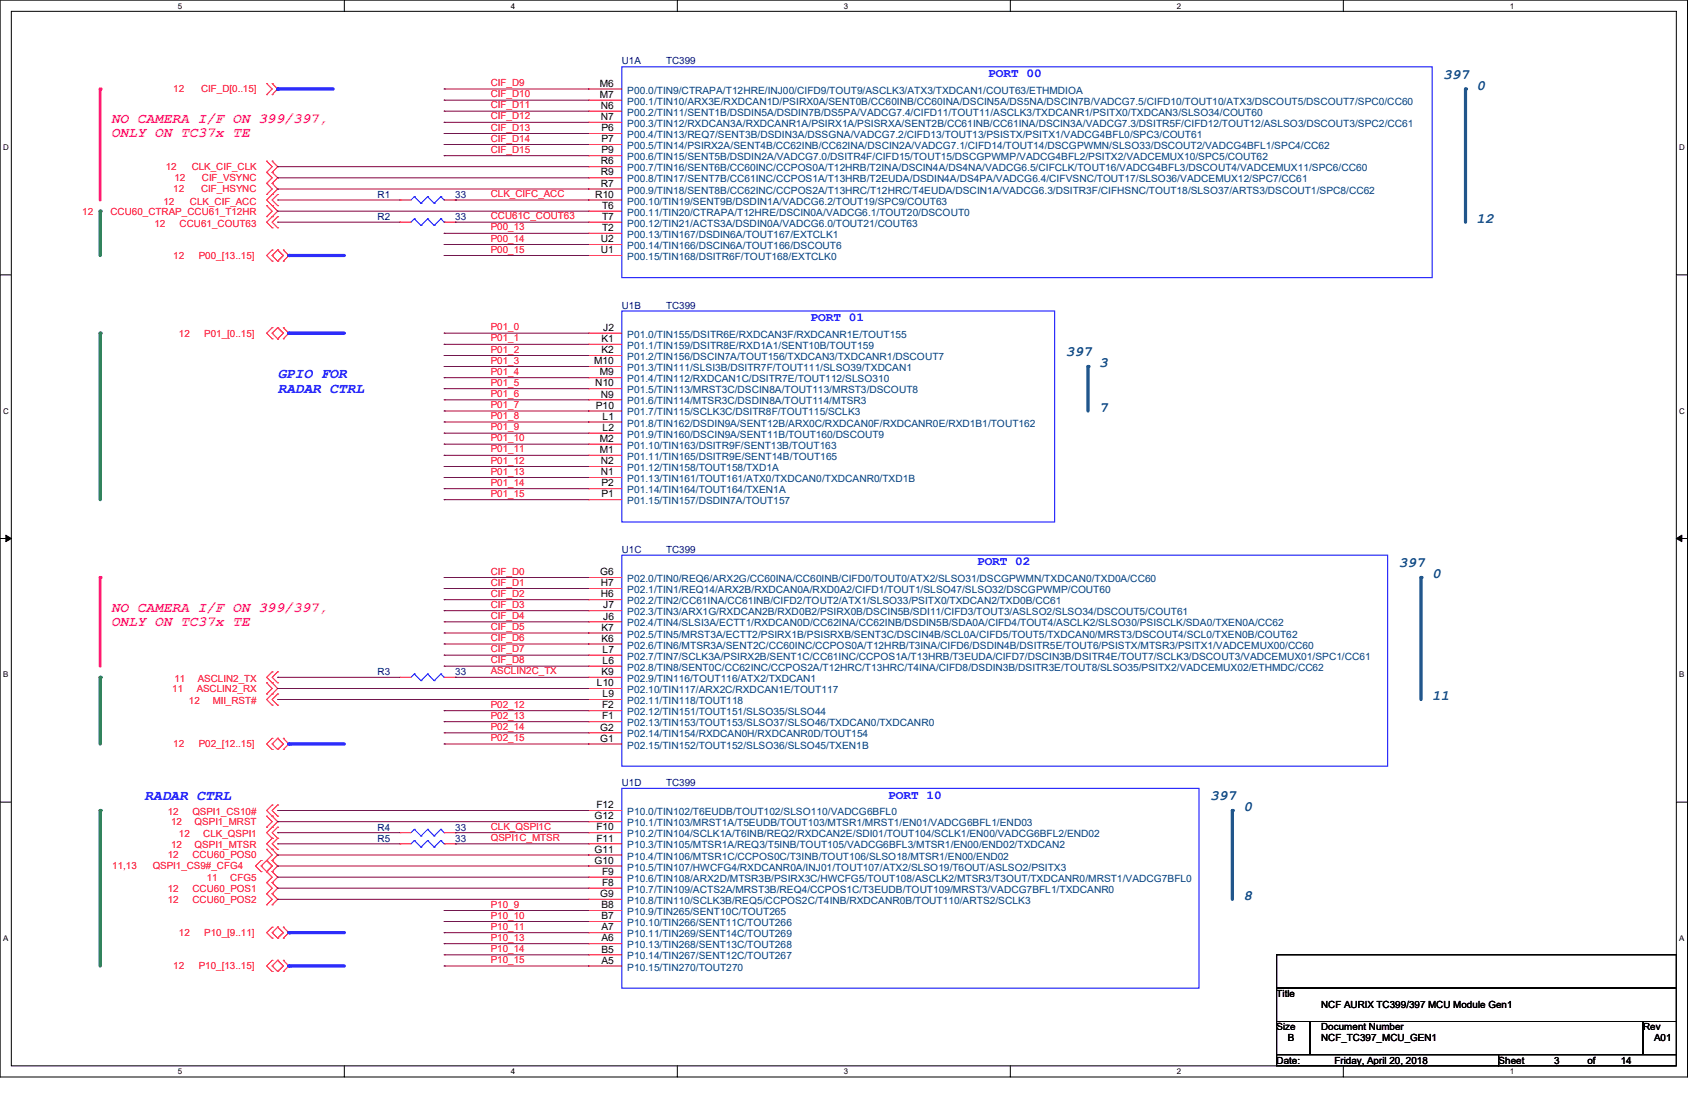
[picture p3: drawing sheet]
<svg xmlns="http://www.w3.org/2000/svg" width="432mm" height="279mm" viewBox="0 0 432 279" stroke-linecap="round" stroke-linejoin="round" font-family="sans-serif">
<defs><g id="words">
<g font-size="3.6" fill="#004080">
<text x="366.6" y="20">397</text>
<text x="375" y="22.8">0</text>
<text x="375" y="56.6">12</text>
<text x="270.7" y="90.5">397</text>
<text x="279.2" y="93.3">3</text>
<text x="279.2" y="104.6">7</text>
<text x="355.3" y="144">397</text>
<text x="363.8" y="146.9">0</text>
<text x="363.8" y="177.9">11</text>
<text x="307.4" y="203.2">397</text>
<text x="315.8" y="206.1">0</text>
<text x="315.8" y="228.6">8</text>
</g>
<g font-size="3.6" fill="#f0f">
<text x="28.2" y="31.2">NO CAMERA I/F ON 399/397,</text>
<text x="28.2" y="34.9">ONLY ON TC37x TE</text>
<text x="28.2" y="155.3">NO CAMERA I/F ON 399/397,</text>
<text x="28.2" y="159">ONLY ON TC37x TE</text>
</g>
<g font-size="3.6" fill="#00f">
<text x="70.5" y="96.1">GPIO FOR</text>
<text x="70.5" y="99.7">RADAR CTRL</text>
<text x="36.7" y="203.2">RADAR CTRL</text>
</g>
<g font-size="3.1" fill="#00f">
<text x="251" y="19.6">PORT 00</text>
<text x="205.9" y="81.6">PORT 01</text>
<text x="248.2" y="143.6">PORT 02</text>
<text x="225.6" y="202.8">PORT 10</text>
</g>
<g font-size="2.5" fill="#000080">
<text x="157.9" y="16.4">U1A</text>
<text x="169.2" y="16.4">TC399</text>
<text x="95.9" y="50.3">R1</text>
<text x="115.7" y="50.3">33</text>
<text x="95.9" y="55.9">R2</text>
<text x="115.7" y="55.9">33</text>
<text x="157.9" y="78.4">U1B</text>
<text x="169.2" y="78.4">TC399</text>
<text x="157.9" y="140.5">U1C</text>
<text x="169.2" y="140.5">TC399</text>
<text x="95.9" y="171.5">R3</text>
<text x="115.7" y="171.5">33</text>
<text x="157.9" y="199.6">U1D</text>
<text x="169.2" y="199.6">TC399</text>
<text x="95.9" y="210.9">R4</text>
<text x="95.9" y="213.7">R5</text>
<text x="115.7" y="210.9">33</text>
<text x="115.7" y="213.7">33</text>
</g>
<g font-size="2.5" fill="#f00">
<text x="44" y="23.5">12</text>
<text x="51.1" y="23.5">CIF_D[0..15]</text>
<text x="124.7" y="21.8">CIF_D9</text>
<text x="124.7" y="24.7">CIF_D10</text>
<text x="124.7" y="27.5">CIF_D11</text>
<text x="124.7" y="30.3">CIF_D12</text>
<text x="124.7" y="33.1">CIF_D13</text>
<text x="124.7" y="35.9">CIF_D14</text>
<text x="124.7" y="38.8">CIF_D15</text>
<text x="42.1" y="43.2">12</text>
<text x="44.3" y="46">12</text>
<text x="48.7" y="43.2">CLK_CIF_CLK</text>
<text x="51.3" y="46">CIF_VSYNC</text>
<text x="41.5" y="51.9">12</text>
<text x="44" y="48.8">12</text>
<text x="48.3" y="51.9">CLK_CIF_ACC</text>
<text x="51.1" y="48.8">CIF_HSYNC</text>
<text x="124.7" y="50">CLK_CIFC_ACC</text>
<text x="20.9" y="54.5">12</text>
<text x="28.1" y="54.5">CCU60_CTRAP_CCU61_T12HR</text>
<text x="39.2" y="57.6">12</text>
<text x="45.6" y="57.6">CCU61_COUT63</text>
<text x="124.7" y="55.7">CCU61C_COUT63</text>
<text x="124.7" y="58.5">P00_13</text>
<text x="44" y="65.7">12</text>
<text x="50.5" y="65.7">P00_[13..15]</text>
<text x="124.7" y="61.3">P00_14</text>
<text x="124.7" y="64.1">P00_15</text>
<text x="124.7" y="83.9">P01_0</text>
<text x="45.5" y="85.5">12</text>
<text x="51.9" y="85.5">P01_[0..15]</text>
<text x="124.7" y="86.7">P01_1</text>
<text x="124.7" y="89.5">P01_2</text>
<text x="124.7" y="92.3">P01_3</text>
<text x="124.7" y="95.2">P01_4</text>
<text x="124.7" y="98">P01_5</text>
<text x="124.7" y="100.8">P01_6</text>
<text x="124.7" y="103.6">P01_7</text>
<text x="124.7" y="106.4">P01_8</text>
<text x="124.7" y="109.3">P01_9</text>
<text x="124.7" y="112.1">P01_10</text>
<text x="124.7" y="114.9">P01_11</text>
<text x="124.7" y="117.7">P01_12</text>
<text x="124.7" y="120.5">P01_13</text>
<text x="124.7" y="123.4">P01_14</text>
<text x="124.7" y="126.2">P01_15</text>
<text x="124.7" y="145.9">CIF_D0</text>
<text x="124.7" y="148.7">CIF_D1</text>
<text x="124.7" y="151.6">CIF_D2</text>
<text x="124.7" y="154.3">CIF_D3</text>
<text x="124.7" y="157.2">CIF_D4</text>
<text x="124.7" y="160">CIF_D5</text>
<text x="124.7" y="162.8">CIF_D6</text>
<text x="124.7" y="165.7">CIF_D7</text>
<text x="44.3" y="173.1">11</text>
<text x="50.2" y="173.1">ASCLIN2_TX</text>
<text x="124.7" y="168.4">CIF_D8</text>
<text x="124.7" y="171.3">ASCLIN2C_TX</text>
<text x="43.8" y="175.7">11</text>
<text x="48" y="178.8">12</text>
<text x="50" y="175.7">ASCLIN2_RX</text>
<text x="54.1" y="178.8">MII_RST#</text>
<text x="124.7" y="179.8">P02_12</text>
<text x="124.7" y="182.5">P02_13</text>
<text x="124.7" y="185.4">P02_14</text>
<text x="44" y="189.8">12</text>
<text x="50.5" y="189.8">P02_[12..15]</text>
<text x="124.7" y="188.2">P02_15</text>
<text x="42.6" y="207">12</text>
<text x="43.5" y="209.6">12</text>
<text x="48.9" y="207">QSPI1_CS10#</text>
<text x="49.4" y="209.6">QSPI1_MRST</text>
<text x="43.5" y="215.4">12</text>
<text x="45.5" y="212.6">12</text>
<text x="49.4" y="215.4">QSPI1_MTSR</text>
<text x="51.6" y="212.6">CLK_QSPI1</text>
<text x="124.7" y="210.7">CLK_QSPI1C</text>
<text x="124.7" y="213.6">QSPI1C_MTSR</text>
<text x="28.5" y="220.8">11,13</text>
<text x="38.8" y="220.8">QSPI1_CS9#_CFG4</text>
<text x="42.6" y="218">12</text>
<text x="48.9" y="218">CCU60_POS0</text>
<text x="42.6" y="226.4">12</text>
<text x="48.9" y="226.4">CCU60_POS1</text>
<text x="52.5" y="223.7">11</text>
<text x="58.5" y="223.7">CFG5</text>
<text x="42.6" y="229.3">12</text>
<text x="48.9" y="229.3">CCU60_POS2</text>
<text x="124.7" y="230.5">P10_9</text>
<text x="124.7" y="233.3">P10_10</text>
<text x="45.5" y="237.7">12</text>
<text x="51.9" y="237.7">P10_[9..11]</text>
<text x="124.7" y="236.1">P10_11</text>
<text x="124.7" y="238.9">P10_13</text>
<text x="124.7" y="241.8">P10_14</text>
<text x="124.7" y="244.6">P10_15</text>
<text x="44" y="246.2">12</text>
<text x="50.5" y="246.2">P10_[13..15]</text>
</g>
<g font-size="2.5">
<text x="152.4" y="22">M6</text>
<text x="152.4" y="24.8">M7</text>
<text x="152.7" y="27.6">N6</text>
<text x="152.7" y="30.5">N7</text>
<text x="152.8" y="33.3">P6</text>
<text x="152.7" y="41.7">R6</text>
<text x="152.8" y="36.1">P7</text>
<text x="152.8" y="38.9">P9</text>
<text x="152.7" y="47.4">R7</text>
<text x="152.7" y="44.6">R9</text>
<text x="151.2" y="50.2">R10</text>
<text x="152.9" y="53">T6</text>
<text x="152.9" y="55.8">T7</text>
<text x="152.9" y="58.7">T2</text>
<text x="152.7" y="61.5">U2</text>
<text x="152.7" y="64.3">U1</text>
<text x="152.8" y="86.9">K1</text>
<text x="152.8" y="89.7">K2</text>
<text x="153.2" y="84">J2</text>
<text x="150.9" y="92.5">M10</text>
<text x="152.4" y="95.3">M9</text>
<text x="151.2" y="98.1">N10</text>
<text x="152.7" y="101">N9</text>
<text x="151.3" y="103.8">P10</text>
<text x="153.1" y="106.6">L1</text>
<text x="152.4" y="112.2">M2</text>
<text x="153.1" y="109.4">L2</text>
<text x="152.4" y="115.1">M1</text>
<text x="152.7" y="117.9">N2</text>
<text x="152.7" y="120.7">N1</text>
<text x="152.8" y="123.5">P2</text>
<text x="152.8" y="126.3">P1</text>
<text x="152.5" y="146.1">G6</text>
<text x="152.7" y="148.9">H7</text>
<text x="152.7" y="151.7">H6</text>
<text x="153.2" y="154.5">J7</text>
<text x="152.8" y="160.2">K7</text>
<text x="153.2" y="157.4">J6</text>
<text x="152.8" y="163">K6</text>
<text x="153.1" y="165.8">L7</text>
<text x="152.8" y="171.5">K9</text>
<text x="153.1" y="168.6">L6</text>
<text x="151.6" y="174.3">L10</text>
<text x="152.9" y="179.9">F2</text>
<text x="153.1" y="177.1">L9</text>
<text x="152.5" y="185.5">G2</text>
<text x="152.9" y="182.7">F1</text>
<text x="152.5" y="188.4">G1</text>
<text x="151" y="208.1">G12</text>
<text x="151.5" y="205.3">F12</text>
<text x="151.5" y="210.9">F10</text>
<text x="151.5" y="213.7">F11</text>
<text x="151" y="216.6">G11</text>
<text x="151" y="219.4">G10</text>
<text x="152.5" y="227.8">G9</text>
<text x="152.9" y="222.2">F9</text>
<text x="152.9" y="225">F8</text>
<text x="152.8" y="230.7">B8</text>
<text x="152.8" y="233.5">B7</text>
<text x="152.8" y="236.3">A7</text>
<text x="152.8" y="239.1">A6</text>
<text x="152.8" y="241.9">B5</text>
<text x="152.8" y="244.8">A5</text>
<text x="324.3" y="253.2">Title</text>
<text x="335.6" y="256">NCF AURIX TC399/397 MCU Module Gen1</text>
<text x="324.3" y="261.7">Size</text>
<text x="335.6" y="261.7">Document Number</text>
<text x="417.3" y="261.7">Rev</text>
<text x="327.1" y="264.5">B</text>
<text x="335.6" y="264.5">NCF_TC397_MCU_GEN1</text>
<text x="420.2" y="264.5">A01</text>
<text x="324.3" y="270.1">Date:</text>
<text x="339" y="270.1">Friday, April 20, 2018</text>
<text x="380.7" y="270.1">Sheet</text>
<text x="394.8" y="270.1">3</text>
<text x="403.2" y="270.1">of</text>
<text x="411.7" y="270.1">14</text>
</g>
<g font-size="2.5" fill="#004080">
<text x="159.3" y="23.7">P00.0/TIN9/CTRAPA/T12HRE/INJ00/CIFD9/TOUT9/ASCLK3/ATX3/TXDCAN1/COUT63/ETHMDIOA</text>
<text x="159.3" y="26.6">P00.1/TIN10/ARX3E/RXDCAN1D/PSIRX0A/SENT0B/CC60INB/CC60INA/DSCIN5A/DS5NA/DSCIN7B/VADCG7.5/CIFD10/TOUT10/ATX3/DSCOUT5/DSCOUT7/SPC0/CC60</text>
<text x="159.3" y="29.4">P00.2/TIN11/SENT1B/DSDIN5A/DSDIN7B/DS5PA/VADCG7.4/CIFD11/TOUT11/ASCLK3/TXDCANR1/PSITX0/TXDCAN3/SLSO34/COUT60</text>
<text x="159.3" y="32.2">P00.3/TIN12/RXDCAN3A/RXDCANR1A/PSIRX1A/PSISRXA/SENT2B/CC61INB/CC61INA/DSCIN3A/VADCG7.3/DSITR5F/CIFD12/TOUT12/ASLSO3/DSCOUT3/SPC2/CC61</text>
<text x="159.3" y="35.1">P00.4/TIN13/REQ7/SENT3B/DSDIN3A/DSSGNA/VADCG7.2/CIFD13/TOUT13/PSISTX/PSITX1/VADCG4BFL0/SPC3/COUT61</text>
<text x="159.3" y="37.8">P00.5/TIN14/PSIRX2A/SENT4B/CC62INB/CC62INA/DSCIN2A/VADCG7.1/CIFD14/TOUT14/DSCGPWMN/SLSO33/DSCOUT2/VADCG4BFL1/SPC4/CC62</text>
<text x="159.3" y="40.7">P00.6/TIN15/SENT5B/DSDIN2A/VADCG7.0/DSITR4F/CIFD15/TOUT15/DSCGPWMP/VADCG4BFL2/PSITX2/VADCEMUX10/SPC5/COUT62</text>
<text x="159.3" y="43.5">P00.7/TIN16/SENT6B/CC60INC/CCPOS0A/T12HRB/T2INA/DSCIN4A/DS4NA/VADCG6.5/CIFCLK/TOUT16/VADCG4BFL3/DSCOUT4/VADCEMUX11/SPC6/CC60</text>
<text x="159.3" y="46.3">P00.8/TIN17/SENT7B/CC61INC/CCPOS1A/T13HRB/T2EUDA/DSDIN4A/DS4PA/VADCG6.4/CIFVSNC/TOUT17/SLSO36/VADCEMUX12/SPC7/CC61</text>
<text x="159.3" y="49.1">P00.9/TIN18/SENT8B/CC62INC/CCPOS2A/T13HRC/T12HRC/T4EUDA/DSCIN1A/VADCG6.3/DSITR3F/CIFHSNC/TOUT18/SLSO37/ARTS3/DSCOUT1/SPC8/CC62</text>
<text x="159.3" y="51.9">P00.10/TIN19/SENT9B/DSDIN1A/VADCG6.2/TOUT19/SPC9/COUT63</text>
<text x="159.3" y="54.8">P00.11/TIN20/CTRAPA/T12HRE/DSCIN0A/VADCG6.1/TOUT20/DSCOUT0</text>
<text x="159.3" y="57.6">P00.12/TIN21/ACTS3A/DSDIN0A/VADCG6.0/TOUT21/COUT63</text>
<text x="159.3" y="60.4">P00.13/TIN167/DSDIN6A/TOUT167/EXTCLK1</text>
<text x="159.3" y="63.2">P00.14/TIN166/DSCIN6A/TOUT166/DSCOUT6</text>
<text x="159.3" y="66">P00.15/TIN168/DSITR6F/TOUT168/EXTCLK0</text>
<text x="159.3" y="85.8">P01.0/TIN155/DSITR6E/RXDCAN3F/RXDCANR1E/TOUT155</text>
<text x="159.3" y="88.6">P01.1/TIN159/DSITR8E/RXD1A1/SENT10B/TOUT159</text>
<text x="159.3" y="91.4">P01.2/TIN156/DSCIN7A/TOUT156/TXDCAN3/TXDCANR1/DSCOUT7</text>
<text x="159.3" y="94.2">P01.3/TIN111/SLSI3B/DSITR7F/TOUT111/SLSO39/TXDCAN1</text>
<text x="159.3" y="97.1">P01.4/TIN112/RXDCAN1C/DSITR7E/TOUT112/SLSO310</text>
<text x="159.3" y="99.9">P01.5/TIN113/MRST3C/DSCIN8A/TOUT113/MRST3/DSCOUT8</text>
<text x="159.3" y="102.7">P01.6/TIN114/MTSR3C/DSDIN8A/TOUT114/MTSR3</text>
<text x="159.3" y="105.5">P01.7/TIN115/SCLK3C/DSITR8F/TOUT115/SCLK3</text>
<text x="159.3" y="108.3">P01.8/TIN162/DSDIN9A/SENT12B/ARX0C/RXDCAN0F/RXDCANR0E/RXD1B1/TOUT162</text>
<text x="159.3" y="111.2">P01.9/TIN160/DSCIN9A/SENT11B/TOUT160/DSCOUT9</text>
<text x="159.3" y="114">P01.10/TIN163/DSITR9F/SENT13B/TOUT163</text>
<text x="159.3" y="116.8">P01.11/TIN165/DSITR9E/SENT14B/TOUT165</text>
<text x="159.3" y="119.6">P01.12/TIN158/TOUT158/TXD1A</text>
<text x="159.3" y="122.4">P01.13/TIN161/TOUT161/ATX0/TXDCAN0/TXDCANR0/TXD1B</text>
<text x="159.3" y="125.3">P01.14/TIN164/TOUT164/TXEN1A</text>
<text x="159.3" y="128.1">P01.15/TIN157/DSDIN7A/TOUT157</text>
<text x="159.3" y="147.8">P02.0/TIN0/REQ6/ARX2G/CC60INA/CC60INB/CIFD0/TOUT0/ATX2/SLSO31/DSCGPWMN/TXDCAN0/TXD0A/CC60</text>
<text x="159.3" y="150.6">P02.1/TIN1/REQ14/ARX2B/RXDCAN0A/RXD0A2/CIFD1/TOUT1/SLSO47/SLSO32/DSCGPWMP/COUT60</text>
<text x="159.3" y="153.5">P02.2/TIN2/CC61INA/CC61INB/CIFD2/TOUT2/ATX1/SLSO33/PSITX0/TXDCAN2/TXD0B/CC61</text>
<text x="159.3" y="156.3">P02.3/TIN3/ARX1G/RXDCAN2B/RXD0B2/PSIRX0B/DSCIN5B/SDI11/CIFD3/TOUT3/ASLSO2/SLSO34/DSCOUT5/COUT61</text>
<text x="159.3" y="159.1">P02.4/TIN4/SLSI3A/ECTT1/RXDCAN0D/CC62INA/CC62INB/DSDIN5B/SDA0A/CIFD4/TOUT4/ASCLK2/SLSO30/PSISCLK/SDA0/TXEN0A/CC62</text>
<text x="159.3" y="161.9">P02.5/TIN5/MRST3A/ECTT2/PSIRX1B/PSISRXB/SENT3C/DSCIN4B/SCL0A/CIFD5/TOUT5/TXDCAN0/MRST3/DSCOUT4/SCL0/TXEN0B/COUT62</text>
<text x="159.3" y="164.7">P02.6/TIN6/MTSR3A/SENT2C/CC60INC/CCPOS0A/T12HRB/T3INA/CIFD6/DSDIN4B/DSITR5E/TOUT6/PSISTX/MTSR3/PSITX1/VADCEMUX00/CC60</text>
<text x="159.3" y="167.6">P02.7/TIN7/SCLK3A/PSIRX2B/SENT1C/CC61INC/CCPOS1A/T13HRB/T3EUDA/CIFD7/DSCIN3B/DSITR4E/TOUT7/SCLK3/DSCOUT3/VADCEMUX01/SPC1/CC61</text>
<text x="159.3" y="170.4">P02.8/TIN8/SENT0C/CC62INC/CCPOS2A/T12HRC/T13HRC/T4INA/CIFD8/DSDIN3B/DSITR3E/TOUT8/SLSO35/PSITX2/VADCEMUX02/ETHMDC/CC62</text>
<text x="159.3" y="173.2">P02.9/TIN116/TOUT116/ATX2/TXDCAN1</text>
<text x="159.3" y="176">P02.10/TIN117/ARX2C/RXDCAN1E/TOUT117</text>
<text x="159.3" y="178.8">P02.11/TIN118/TOUT118</text>
<text x="159.3" y="181.7">P02.12/TIN151/TOUT151/SLSO35/SLSO44</text>
<text x="159.3" y="184.4">P02.13/TIN153/TOUT153/SLSO37/SLSO46/TXDCAN0/TXDCANR0</text>
<text x="159.3" y="187.3">P02.14/TIN154/RXDCAN0H/RXDCANR0D/TOUT154</text>
<text x="159.3" y="190.1">P02.15/TIN152/TOUT152/SLSO36/SLSO45/TXEN1B</text>
<text x="159.3" y="207">P10.0/TIN102/T6EUDB/TOUT102/SLSO110/VADCG6BFL0</text>
<text x="159.3" y="209.8">P10.1/TIN103/MRST1A/T5EUDB/TOUT103/MTSR1/MRST1/EN01/VADCG6BFL1/END03</text>
<text x="159.3" y="212.6">P10.2/TIN104/SCLK1A/T6INB/REQ2/RXDCAN2E/SDI01/TOUT104/SCLK1/EN00/VADCG6BFL2/END02</text>
<text x="159.3" y="215.5">P10.3/TIN105/MTSR1A/REQ3/T5INB/TOUT105/VADCG6BFL3/MTSR1/EN00/END02/TXDCAN2</text>
<text x="159.3" y="218.3">P10.4/TIN106/MTSR1C/CCPOS0C/T3INB/TOUT106/SLSO18/MTSR1/EN00/END02</text>
<text x="159.3" y="221.1">P10.5/TIN107/HWCFG4/RXDCANR0A/INJ01/TOUT107/ATX2/SLSO19/T6OUT/ASLSO2/PSITX3</text>
<text x="159.3" y="223.9">P10.6/TIN108/ARX2D/MTSR3B/PSIRX3C/HWCFG5/TOUT108/ASCLK2/MTSR3/T3OUT/TXDCANR0/MRST1/VADCG7BFL0</text>
<text x="159.3" y="226.7">P10.7/TIN109/ACTS2A/MRST3B/REQ4/CCPOS1C/T3EUDB/TOUT109/MRST3/VADCG7BFL1/TXDCANR0</text>
<text x="159.3" y="229.6">P10.8/TIN110/SCLK3B/REQ5/CCPOS2C/T4INB/RXDCANR0B/TOUT110/ARTS2/SCLK3</text>
<text x="159.3" y="232.4">P10.9/TIN265/SENT10C/TOUT265</text>
<text x="159.3" y="235.2">P10.10/TIN266/SENT11C/TOUT266</text>
<text x="159.3" y="238">P10.11/TIN269/SENT14C/TOUT269</text>
<text x="159.3" y="240.8">P10.13/TIN268/SENT13C/TOUT268</text>
<text x="159.3" y="243.7">P10.14/TIN267/SENT12C/TOUT267</text>
<text x="159.3" y="246.5">P10.15/TIN270/TOUT270</text>
</g>
<g font-size="2">
<text x="45.2" y="2.2">5</text>
<text x="129.8" y="2.2">4</text>
<text x="214.3" y="2.2">3</text>
<text x="298.9" y="2.2">2</text>
<text x="383.5" y="2.2">1</text>
<text x=".8" y="38.1">D</text>
<text x="426.5" y="38.1">D</text>
<text x=".8" y="105.1">C</text>
<text x="426.5" y="105.1">C</text>
<text x=".8" y="172">B</text>
<text x="426.5" y="172">B</text>
<text x=".8" y="239">A</text>
<text x="426.5" y="239">A</text>
<text x="45.2" y="272.9">5</text>
<text x="129.8" y="272.9">4</text>
<text x="214.3" y="272.9">3</text>
<text x="298.9" y="272.9">2</text>
<text x="383.5" y="272.9">1</text>
</g>
</g></defs>
<path d="M0 0h428.6v273.6h-428.6zM2.9 2.9h422.9v267.8h-422.9z" fill="none" stroke="#000" stroke-width=".25"/>
<g fill="#fff">
<path d="M45.2 .4h1.1v2.2h-1.1z"/>
<path d="M45.2 271.1h1.1v2.2h-1.1z"/>
</g>
<path d="M87.5 0v2.9M87.5 270.7v2.9" fill="none" stroke="#000" stroke-width=".25"/>
<g fill="#fff">
<path d="M129.8 .4h1.1v2.2h-1.1z"/>
<path d="M129.8 271.1h1.1v2.2h-1.1z"/>
</g>
<path d="M172 0v2.9M172 270.7v2.9" fill="none" stroke="#000" stroke-width=".25"/>
<g fill="#fff">
<path d="M214.3 .4h1.1v2.2h-1.1z"/>
<path d="M214.3 271.1h1.1v2.2h-1.1z"/>
</g>
<path d="M256.6 0v2.9M256.6 270.7v2.9" fill="none" stroke="#000" stroke-width=".25"/>
<g fill="#fff">
<path d="M298.9 .4h1.1v2.2h-1.1z"/>
<path d="M298.9 271.1h1.1v2.2h-1.1z"/>
</g>
<path d="M341.2 0v2.9M341.2 270.7v2.9" fill="none" stroke="#000" stroke-width=".25"/>
<g fill="#fff">
<path d="M383.5 .4h1.1v2.2h-1.1z"/>
<path d="M383.5 271.1h1.1v2.2h-1.1z"/>
<path d="M.8 36.3h1.4v2.3h-1.4z"/>
<path d="M426.5 36.3h1.4v2.3h-1.4z"/>
<path d="M.8 103.3h1.4v2.2h-1.4z"/>
<path d="M426.5 103.3h1.4v2.2h-1.4z"/>
</g>
<path d="M0 69.8h2.9M425.8 69.8h2.8" fill="none" stroke="#000" stroke-width=".25"/>
<g fill="#fff">
<path d="M.8 170.2h1.3v2.3h-1.3z"/>
<path d="M426.5 170.2h1.3v2.3h-1.3z"/>
</g>
<path d="M0 136.8h2.9M425.8 136.8h2.8" fill="none" stroke="#000" stroke-width=".25"/>
<path d="M1.5 135.9l1.4 .9-1.4 .8zM425.8 136.8l1.4-.9v1.7z" fill="#000" stroke="#000" stroke-width=".25"/>
<g fill="#fff">
<path d="M.8 237.2h1.3v2.2h-1.3z"/>
<path d="M426.5 237.2h1.3v2.2h-1.3z"/>
</g>
<path d="M0 203.8h2.9M425.8 203.8h2.8" fill="none" stroke="#000" stroke-width=".25"/>
<path d="M372.2 22.6v33.8" fill="none" stroke="#004080" stroke-width=".8"/>
<circle cx="372.2" cy="22.6" r=".4" fill="#004080"/>
<path d="M276.4 93.1v11.3" fill="none" stroke="#004080" stroke-width=".8"/>
<circle cx="276.4" cy="93.1" r=".4" fill="#004080"/>
<path d="M360.9 146.7v31" fill="none" stroke="#004080" stroke-width=".8"/>
<circle cx="360.9" cy="146.7" r=".4" fill="#004080"/>
<path d="M313 205.9v22.5" fill="none" stroke="#004080" stroke-width=".8"/>
<circle cx="313" cy="205.9" r=".4" fill="#004080"/>
<path d="M25.4 22.6v28.2" fill="none" stroke="#f0f" stroke-width=".8"/>
<circle cx="25.4" cy="22.6" r=".4" fill="#f0f"/>
<path d="M25.4 53.6v11.3" fill="none" stroke="#008000" stroke-width=".8"/>
<circle cx="25.4" cy="53.6" r=".4" fill="#008000"/>
<path d="M25.4 84.6v42.3" fill="none" stroke="#008000" stroke-width=".8"/>
<circle cx="25.4" cy="84.6" r=".4" fill="#008000"/>
<path d="M25.4 146.7v22.5" fill="none" stroke="#f0f" stroke-width=".8"/>
<circle cx="25.4" cy="146.7" r=".4" fill="#f0f"/>
<path d="M25.4 172v17" fill="none" stroke="#008000" stroke-width=".8"/>
<circle cx="25.4" cy="172" r=".4" fill="#008000"/>
<path d="M25.4 205.9v39.5" fill="none" stroke="#008000" stroke-width=".8"/>
<circle cx="25.4" cy="205.9" r=".4" fill="#008000"/>
<g fill="none" stroke="#f00" stroke-width=".25">
<path d="M67.7 24h.1M67.7 21.2h.1M67.7 21.2l1.4 1.4-1.4 1.4M69.1 21.2h.1M69.1 24h.1M69.1 21.2l1.4 1.4-1.4 1.4M149.5 22.6h.1M149.5 25.4h.1M149.5 28.2h.1M149.5 31.1h.1M149.5 33.9h.1M149.5 36.7h.1"/>
<path d="M149.5 39.5h.1M149.5 22.6h8.4M149.5 25.4h8.4M149.5 28.2h8.4M149.5 31.1h8.4M149.5 33.9h8.4M149.5 36.7h8.4M149.5 39.5h8.4M67.7 43.8h.1M67.7 40.9h.1M67.7 46.6h.1M67.7 49.4h.1"/>
<path d="M67.7 55h.1M67.7 52.2h.1M67.7 40.9l1.4 1.4-1.4 1.5M67.7 43.8l1.4 1.4-1.4 1.4M67.7 46.6l1.4 1.4-1.4 1.4M67.7 52.2l1.4 1.4-1.4 1.4M69.1 40.9h.1M69.1 43.8h.1M69.1 46.6h.1M69.1 49.4h.1M69.1 52.2h.1M69.1 55h.1"/>
<path d="M69.1 57.9h.1M69.1 40.9l1.4 1.4-1.4 1.5M69.1 43.8l1.4 1.4-1.4 1.4M69.1 46.6l1.4 1.4-2.8 2.8 1.4 1.4M69.1 52.2l1.4 1.4-2.8 2.8 1.4 1.5M70.5 49.4h.1M70.5 52.2h.1M70.5 55h.1M70.5 57.9h.1M70.5 49.4l-1.4 1.4 1.4 1.4M70.5 55l-1.4 1.4 1.4 1.5M101.6 50.8h.1"/>
<path d="M101.6 56.4h.1M101.6 56.4h2.8M101.6 50.8h2.8M112.8 56.4h2.9M112.8 50.8h2.9M115.7 50.8h.1M115.7 56.4h.1M149.5 53.6h.1M149.5 56.4h.1M149.5 59.3h.1M149.5 42.3h.1M149.5 48h.1"/>
<path d="M149.5 45.2h.1M149.5 50.8h.1M149.5 53.6h8.4M149.5 56.4h8.4M149.5 59.3h8.4M149.5 42.3h8.4M149.5 48h8.4M149.5 45.2h8.4M149.5 50.8h8.4M69.1 63.5h.1M69.1 64.9h.1M69.1 66.3h.1"/>
<path d="M69.1 64.9l1.4 1.4M69.1 63.5l-1.4 1.4 1.4 1.4M70.5 66.3h.1M70.5 63.5h.1M70.5 63.5l1.5 1.4-1.5 1.4M70.5 63.5l-1.4 1.4M72 63.5h.1M72 66.3h.1M72 63.5l1.4 1.4-1.4 1.4M149.5 62.1h.1M149.5 64.9h.1M149.5 62.1h8.4"/>
<path d="M149.5 64.9h8.4M69.1 83.2h.1M69.1 84.6h.1M69.1 86.1h.1M69.1 84.6l1.4 1.5M69.1 83.2l-1.4 1.4 1.4 1.5M70.5 86.1h.1M70.5 83.2h.1M70.5 83.2l1.5 1.4-1.5 1.5M70.5 83.2l-1.4 1.4M72 83.2h.1M72 86.1h.1"/>
<path d="M72 83.2l1.4 1.4-1.4 1.5M149.5 84.6h.1M149.5 87.5h.1M149.5 90.3h.1M149.5 93.1h.1M149.5 95.9h.1M149.5 98.7h.1M149.5 84.6h8.4M149.5 87.5h8.4M149.5 90.3h8.4M149.5 93.1h8.4M149.5 95.9h8.4"/>
<path d="M149.5 98.7h8.4M149.5 101.6h.1M149.5 104.4h.1M149.5 107.2h.1M149.5 110h.1M149.5 112.8h.1M149.5 115.7h.1M149.5 118.5h.1M149.5 101.6h8.4M149.5 104.4h8.4M149.5 107.2h8.4M149.5 110h8.4"/>
<path d="M149.5 112.8h8.4M149.5 115.7h8.4M149.5 118.5h8.4M149.5 121.3h.1M149.5 126.9h.1M149.5 124.1h.1M149.5 121.3h8.4M149.5 126.9h8.4M149.5 124.1h8.4M149.5 146.7h.1M149.5 149.5h.1M149.5 152.3h.1"/>
<path d="M149.5 155.1h.1M149.5 157.9h.1M149.5 146.7h8.4M149.5 149.5h8.4M149.5 152.3h8.4M149.5 155.1h8.4M149.5 157.9h8.4M67.7 176.3h.1M67.7 173.4h.1M67.7 173.4l1.4 1.5-1.4 1.4M69.1 176.3h.1M69.1 179.1h.1"/>
<path d="M69.1 170.6h.1M69.1 173.4h.1M69.1 176.3l-1.4 1.4 1.4 1.4M69.1 170.6l-1.4 1.4 1.4 1.4M69.1 173.4l1.4 1.5-1.4 1.4M70.5 176.3h.1M70.5 179.1h.1M70.5 170.6h.1M70.5 173.4h.1M70.5 176.3l-1.4 1.4 1.4 1.4M70.5 170.6l-1.4 1.4 1.4 1.4M101.6 172h.1"/>
<path d="M101.6 172h2.8M112.8 172h2.9M115.7 172h.1M149.5 160.8h.1M149.5 163.6h.1M149.5 166.4h.1M149.5 169.2h.1M149.5 172h.1M149.5 174.9h.1M149.5 177.7h.1M149.5 160.8h8.4M149.5 163.6h8.4"/>
<path d="M149.5 166.4h8.4M149.5 169.2h8.4M149.5 172h8.4M149.5 174.9h8.4M149.5 177.7h8.4M69.1 187.5h.1M69.1 189h.1M69.1 190.4h.1M69.1 189l1.4 1.4M69.1 187.5l-1.4 1.5 1.4 1.4M70.5 190.4h.1M70.5 187.5h.1"/>
<path d="M70.5 187.5l1.5 1.5-1.5 1.4M70.5 187.5l-1.4 1.5M72 187.5h.1M72 190.4h.1M72 187.5l1.4 1.5-1.4 1.4M149.5 180.5h.1M149.5 183.3h.1M149.5 186.1h.1M149.5 189h.1M149.5 180.5h8.4M149.5 183.3h8.4M149.5 186.1h8.4"/>
<path d="M149.5 189h8.4M66.3 218.6h.1M66.3 220h.1M66.3 218.6l-1.4 1.4 1.4 1.4M66.3 220l1.4 1.4M67.7 210.1h.1M67.7 207.3h.1M67.7 218.6h.1M67.7 215.7h.1M67.7 207.3l1.4 1.4-1.4 1.4M67.7 215.7l1.4 1.5-2.8 2.8M67.7 218.6l1.4 1.4-1.4 1.4"/>
<path d="M69.1 204.5h.1M69.1 207.3h.1M69.1 212.9h.1M69.1 215.7h.1M69.1 210.1h.1M69.1 218.6h.1M69.1 204.5l-1.4 1.4 1.4 1.4M69.1 212.9l-1.4 1.4 1.4 1.4M69.1 207.3l1.4 1.4-2.8 2.8 1.4 1.4M69.1 215.7l1.4 1.5-1.4 1.4M69.1 218.6l1.4 1.4-1.4 1.4M70.5 204.5h.1"/>
<path d="M70.5 207.3h.1M70.5 212.9h.1M70.5 215.7h.1M70.5 210.1h.1M70.5 204.5l-1.4 1.4 1.4 1.4M70.5 212.9l-1.4 1.4 1.4 1.4M70.5 210.1l-1.4 1.4 1.4 1.4M101.6 211.5h.1M101.6 214.3h.1M101.6 211.5h2.8M101.6 214.3h2.8M112.8 211.5h2.9"/>
<path d="M112.8 214.3h2.9M115.7 211.5h.1M115.7 214.3h.1M149.5 205.9h.1M149.5 208.7h.1M149.5 211.5h.1M149.5 214.3h.1M149.5 217.2h.1M149.5 220h.1M149.5 211.5h8.4M149.5 214.3h8.4M149.5 205.9h8.4"/>
<path d="M149.5 208.7h8.4M149.5 217.2h8.4M149.5 220h8.4M66.3 221.4h.1M67.7 227h.1M67.7 224.2h.1M67.7 229.8h.1M67.7 221.4h.1M67.7 224.2l1.4 1.4-1.4 1.4M67.7 227l1.4 1.4-1.4 1.4M67.7 221.4l1.4 1.4-1.4 1.4M69.1 224.2h.1"/>
<path d="M69.1 227h.1M69.1 229.8h.1M69.1 221.4h.1M69.1 235.5h.1M69.1 236.9h.1M69.1 238.3h.1M69.1 224.2l1.4 1.4-1.4 1.4M69.1 227l1.4 1.4-1.4 1.4M69.1 221.4l1.4 1.4-1.4 1.4M69.1 236.9l1.4 1.4M69.1 235.5l-1.4 1.4 1.4 1.4M70.5 238.3h.1"/>
<path d="M70.5 235.5h.1M70.5 235.5l1.5 1.4-1.5 1.4M70.5 235.5l-1.4 1.4M72 235.5h.1M72 238.3h.1M72 235.5l1.4 1.4-1.4 1.4M149.5 222.8h.1M149.5 225.6h.1M149.5 228.4h.1M149.5 231.3h.1M149.5 234.1h.1M149.5 236.9h.1"/>
<path d="M149.5 239.7h.1M149.5 222.8h8.4M149.5 225.6h8.4M149.5 228.4h8.4M149.5 231.3h8.4M149.5 234.1h8.4M149.5 236.9h8.4M149.5 239.7h8.4M69.1 243.9h.1M69.1 245.4h.1M69.1 246.8h.1M69.1 245.4l1.4 1.4"/>
<path d="M69.1 243.9l-1.4 1.5 1.4 1.4M70.5 246.8h.1M70.5 243.9h.1M70.5 243.9l1.5 1.5-1.5 1.4M70.5 243.9l-1.4 1.5M72 243.9h.1M72 246.8h.1M72 243.9l1.4 1.5-1.4 1.4M149.5 242.5h.1M149.5 245.4h.1M149.5 242.5h8.4M149.5 245.4h8.4"/>
</g>
<path d="M324.3 242.5h101.5v8.5h-101.5zM324.3 251h101.5v8.5h-101.5zM324.3 259.5h8.4v8.4h-8.4zM332.7 259.5h84.6v8.4h-84.6zM417.3 259.5h8.5v8.4h-8.5zM324.3 267.9h56.4v2.8h-56.4zM380.7 267.9h45.1v2.8h-45.1z" fill="none" stroke="#000" stroke-width=".25"/>
<g fill="none" stroke="#00f" stroke-width=".25">
<path d="M157.9 17h205.9v53.5h-205.9zM105.2 50h.1M105.2 55.6h.1M105.2 50l-.8 .8M105.2 50l1.7 1.6M105.2 55.6l-.8 .8M105.2 55.6l1.7 1.7M106.9 51.6h.1M106.9 57.3h.1M108.6 50h.1M108.6 55.6h.1M108.6 50l-1.7 1.6"/>
<path d="M108.6 50l1.7 1.6M108.6 55.6l-1.7 1.7M108.6 55.6l1.7 1.7M110.3 51.6h.1M110.3 57.3h.1M112 50h.1M112 55.6h.1M112 50l-1.7 1.6M112 50l.8 .8M112 55.6l-1.7 1.7M112 55.6l.8 .8M112.8 50.8h.1"/>
<path d="M112.8 56.4h.1M157.9 79h110v53.6h-110zM157.9 141h194.6v53.6h-194.6zM105.2 171.2h.1M105.2 171.2l-.8 .8M105.2 171.2l1.7 1.7M106.9 172.9h.1M108.6 171.2h.1M108.6 171.2l-1.7 1.7M108.6 171.2l1.7 1.7M110.3 172.9h.1M112 171.2h.1"/>
<path d="M112 171.2l-1.7 1.7M112 171.2l.8 .8M112.8 172h.1M105.2 210.7h.1M105.2 213.5h.1M105.2 210.7l-.8 .8M105.2 210.7l1.7 1.6M105.2 213.5l-.8 .8M105.2 213.5l1.7 1.7M106.9 212.3h.1M106.9 215.2h.1M108.6 210.7h.1"/>
<path d="M108.6 213.5h.1M108.6 210.7l-1.7 1.6M108.6 210.7l1.7 1.6M108.6 213.5l-1.7 1.7M108.6 213.5l1.7 1.7M110.3 212.3h.1M110.3 215.2h.1M112 210.7h.1M112 213.5h.1M112 210.7l-1.7 1.6M112 210.7l.8 .8M112 213.5l-1.7 1.7"/>
<path d="M112 213.5l.8 .8M112.8 211.5h.1M112.8 214.3h.1M157.9 200.2h146.6v50.8h-146.6z"/>
</g>
<g fill="none" stroke="#800040" stroke-width=".25">
<path d="M112.8 22.6h.1M112.8 25.4h.1M112.8 28.2h.1M112.8 31.1h.1M112.8 33.9h.1M112.8 36.7h.1M112.8 39.5h.1M112.8 22.6h36.7M112.8 25.4h36.7M112.8 28.2h36.7M112.8 31.1h36.7M112.8 33.9h36.7"/>
<path d="M112.8 36.7h36.7M112.8 39.5h36.7M112.8 146.7h.1M112.8 149.5h.1M112.8 152.3h.1M112.8 155.1h.1M112.8 157.9h.1M112.8 146.7h36.7M112.8 149.5h36.7M112.8 152.3h36.7M112.8 155.1h36.7M112.8 157.9h36.7"/>
<path d="M112.8 160.8h.1M112.8 163.6h.1M112.8 166.4h.1M112.8 169.2h.1M112.8 160.8h36.7M112.8 163.6h36.7M112.8 166.4h36.7M112.8 169.2h36.7"/>
</g>
<path d="M70.5 22.6h14.1" fill="none" stroke="#00f" stroke-width=".8"/>
<circle cx="70.5" cy="22.6" r=".4" fill="#00f"/>
<g fill="none" stroke="#800040" stroke-width=".25">
<path d="M70.5 42.3h.1M70.5 45.2h.1M70.5 48h.1M70.5 50.8h.1M70.5 53.6h.1M70.5 56.4h.1M70.5 42.3h79M70.5 45.2h79M70.5 48h79M70.5 50.8h31.1M70.5 53.6h79M70.5 56.4h31.1"/>
<path d="M112.8 59.3h.1M112.8 59.3h36.7M115.7 50.8h.1M115.7 56.4h.1M115.7 50.8h33.8M115.7 56.4h33.8M112.8 62.1h.1M112.8 64.9h.1M112.8 62.1h36.7M112.8 64.9h36.7M70.5 177.7h.1M70.5 172h.1"/>
<path d="M70.5 174.9h.1M70.5 177.7h79M70.5 172h31.1M70.5 174.9h79M115.7 172h.1M115.7 172h33.8M70.5 205.9h.1M70.5 214.3h.1M70.5 211.5h.1M70.5 208.7h.1M70.5 217.2h.1M70.5 220h.1"/>
<path d="M70.5 205.9h79M70.5 214.3h31.1M70.5 211.5h31.1M70.5 208.7h79M70.5 217.2h79M70.5 220h79M115.7 211.5h.1M115.7 214.3h.1M115.7 214.3h33.8M115.7 211.5h33.8M70.5 225.6h.1M70.5 228.4h.1"/>
<path d="M70.5 222.8h.1M70.5 225.6h79M70.5 228.4h79M70.5 222.8h79"/>
</g>
<path d="M73.4 64.9h14.1" fill="none" stroke="#00f" stroke-width=".8"/>
<circle cx="73.4" cy="64.9" r=".4" fill="#00f"/>
<path d="M73.4 84.6h14.1" fill="none" stroke="#00f" stroke-width=".8"/>
<circle cx="73.4" cy="84.6" r=".4" fill="#00f"/>
<g fill="none" stroke="#800040" stroke-width=".25">
<path d="M112.8 84.6h.1M112.8 87.5h.1M112.8 90.3h.1M112.8 93.1h.1M112.8 95.9h.1M112.8 98.7h.1M112.8 84.6h36.7M112.8 87.5h36.7M112.8 90.3h36.7M112.8 93.1h36.7M112.8 95.9h36.7M112.8 98.7h36.7"/>
<path d="M112.8 101.6h.1M112.8 104.4h.1M112.8 107.2h.1M112.8 110h.1M112.8 112.8h.1M112.8 115.7h.1M112.8 118.5h.1M112.8 101.6h36.7M112.8 104.4h36.7M112.8 107.2h36.7M112.8 110h36.7M112.8 112.8h36.7"/>
<path d="M112.8 115.7h36.7M112.8 118.5h36.7M112.8 121.3h.1M112.8 124.1h.1M112.8 126.9h.1M112.8 121.3h36.7M112.8 124.1h36.7M112.8 126.9h36.7"/>
</g>
<path d="M73.4 189h14.1" fill="none" stroke="#00f" stroke-width=".8"/>
<circle cx="73.4" cy="189" r=".4" fill="#00f"/>
<path d="M112.8 180.5h.1M112.8 183.3h.1M112.8 186.1h.1M112.8 189h.1M112.8 180.5h36.7M112.8 183.3h36.7M112.8 186.1h36.7M112.8 189h36.7" fill="none" stroke="#800040" stroke-width=".25"/>
<path d="M73.4 236.9h14.1" fill="none" stroke="#00f" stroke-width=".8"/>
<circle cx="73.4" cy="236.9" r=".4" fill="#00f"/>
<path d="M112.8 231.3h.1M112.8 234.1h.1M112.8 236.9h.1M112.8 239.7h.1M112.8 231.3h36.7M112.8 234.1h36.7M112.8 236.9h36.7M112.8 239.7h36.7M112.8 242.5h.1M112.8 245.4h.1M112.8 242.5h36.7M112.8 245.4h36.7" fill="none" stroke="#800040" stroke-width=".25"/>
<path d="M73.4 245.4h14.1" fill="none" stroke="#00f" stroke-width=".8"/>
<circle cx="73.4" cy="245.4" r=".4" fill="#00f"/>
<use href="#words"/>
</svg>
